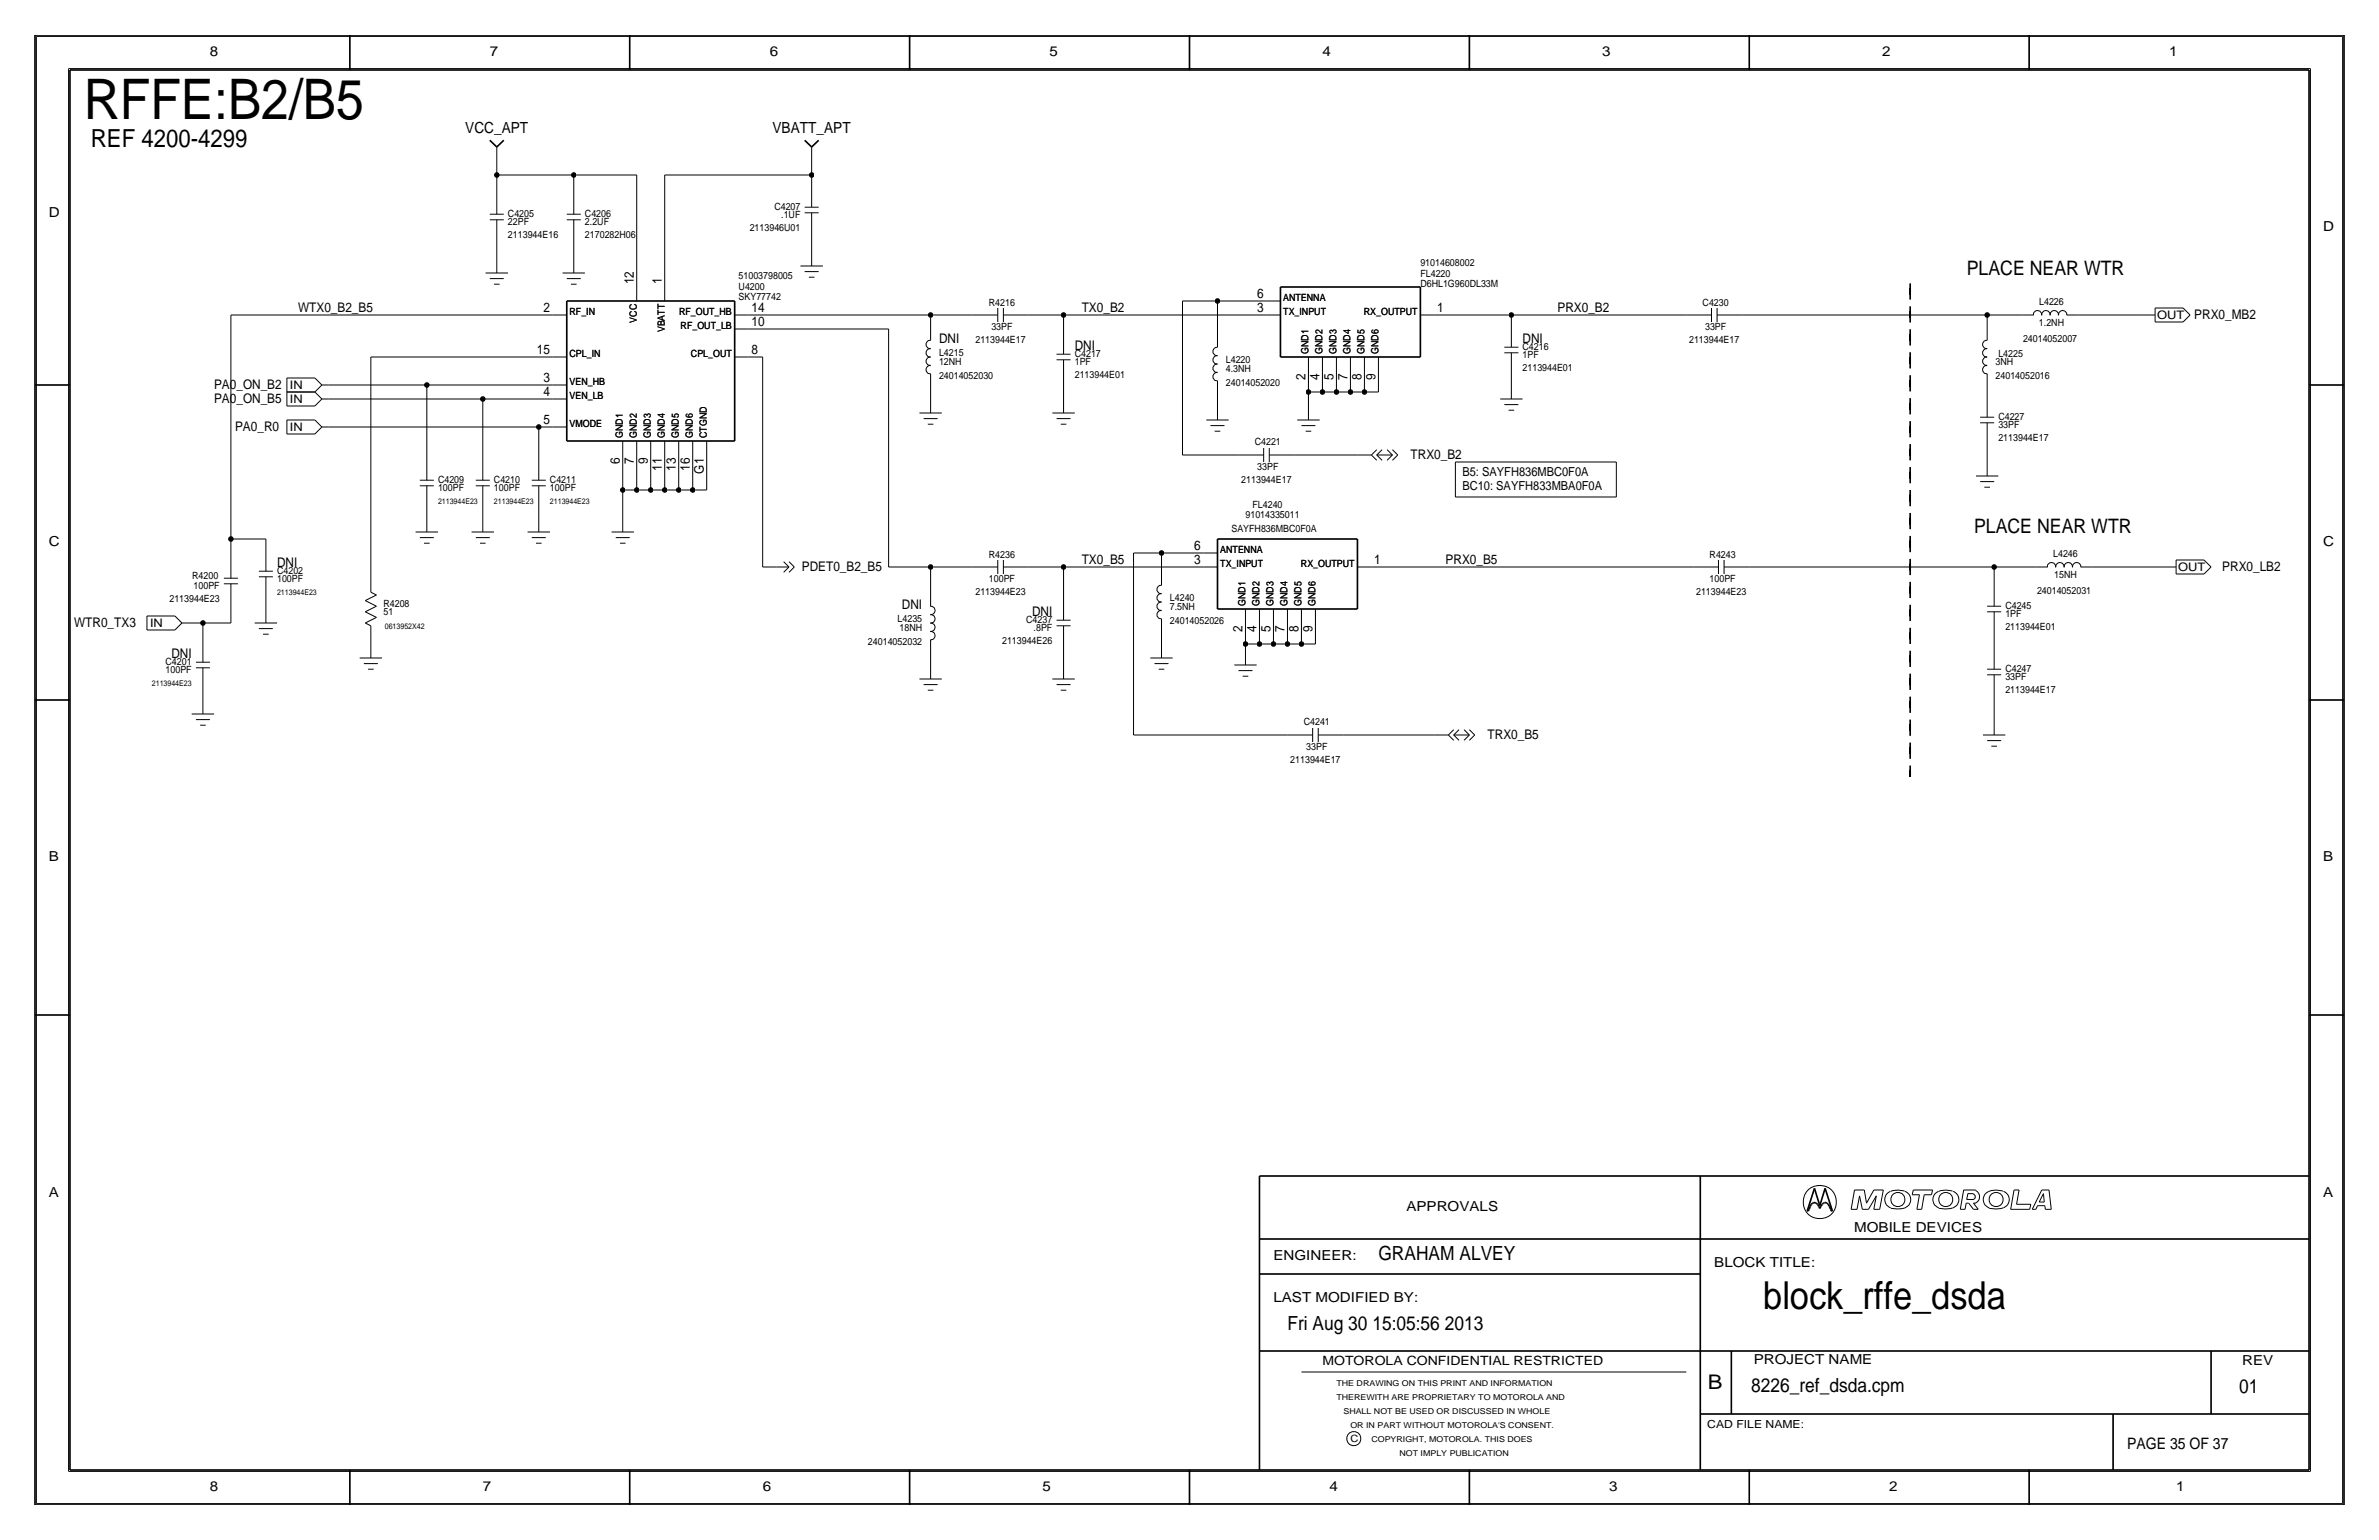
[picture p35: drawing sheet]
<svg xmlns="http://www.w3.org/2000/svg" width="432mm" height="279mm" viewBox="0 0 432 279" stroke-linecap="round" stroke-linejoin="round" font-family="sans-serif">
<defs><g id="words">
<text font-size="10.1" x="15.2" y="21.6">RFFE:B2/B5</text>
<text font-size="7" x="320" y="237.5">block_rffe_dsda</text>
<text font-size="4.5" x="16.5" y="26.7">REF 4200-4299</text>
<text font-size="3.7" x="310" y="252.1">B</text>
<g font-size="3.6">
<text x="357" y="49.8">PLACE NEAR WTR</text>
<text x="358.3" y="96.7">PLACE NEAR WTR</text>
</g>
<g font-size="3.5">
<text x="250.2" y="228.6">GRAHAM ALVEY</text>
<text x="233.7" y="241.3">Fri Aug 30 15:05:56 2013</text>
<text x="317.9" y="252.6">8226_ref_dsda.cpm</text>
<text x="406.4" y="252.7">01</text>
</g>
<text font-size="2.9" x="386.1" y="262.9">PAGE 35 OF 37</text>
<g font-size="2.8">
<text x="84.4" y="24.1">VCC_APT</text>
<text x="140.2" y="24.1">VBATT_APT</text>
</g>
<g font-size="2.5">
<text x="38.1" y="10.2">8</text>
<text x="88.9" y="10.2">7</text>
<text x="139.7" y="10.2">6</text>
<text x="190.5" y="10.2">5</text>
<text x="240" y="10.2">4</text>
<text x="290.8" y="10.2">3</text>
<text x="341.6" y="10.2">2</text>
<text x="393.7" y="10.2">1</text>
<text x="8.9" y="39.4">D</text>
<text x="421.6" y="41.9">D</text>
<text x="8.9" y="99.1">C</text>
<text x="421.6" y="99.1">C</text>
<text x="8.9" y="156.2">B</text>
<text x="421.6" y="156.2">B</text>
<text x="8.9" y="217.2">A</text>
<text x="255.3" y="219.7">APPROVALS</text>
<text x="421.6" y="217.2">A</text>
<text x="336.5" y="223.5">MOBILE DEVICES</text>
<text x="231.1" y="228.6">ENGINEER:</text>
<text x="311.1" y="229.9">BLOCK TITLE:</text>
<text x="231.1" y="236.2">LAST MODIFIED BY:</text>
<text x="318.3" y="247.5">PROJECT NAME</text>
<text x="407" y="247.6">REV</text>
<text x="38.1" y="270.5">8</text>
<text x="87.6" y="270.5">7</text>
<text x="138.4" y="270.5">6</text>
<text x="189.2" y="270.5">5</text>
<text x="241.3" y="270.5">4</text>
<text x="292.1" y="270.5">3</text>
<text x="342.9" y="270.5">2</text>
<text x="395" y="270.5">1</text>
</g>
<g font-size="2.4">
<text x="115.1" y="51.6" transform="rotate(-90 115.1 51.6)">12</text>
<text x="120.1" y="51.6" transform="rotate(-90 120.1 51.6)">1</text>
<text x="54.1" y="56.6">WTX0_B2_B5</text>
<text x="98.6" y="56.6">2</text>
<text x="136.4" y="59.2">10</text>
<text x="136.4" y="56.6">14</text>
<text x="196.3" y="56.6">TX0_B2</text>
<text x="228.2" y="56.6">3</text>
<text x="228.2" y="54.1">6</text>
<text x="260.9" y="56.6">1</text>
<text x="282.7" y="56.6">PRX0_B2</text>
<text x="398.3" y="57.9">PRX0_MB2</text>
<text x="97.4" y="64.3">15</text>
<text x="136.4" y="64.3">8</text>
<text x="170.4" y="62.2">DNI</text>
<text x="195.1" y="63.5">DNI</text>
<text x="276.4" y="62.2">DNI</text>
<text x="38.9" y="70.6">PA0_ON_B2</text>
<text x="98.6" y="71.9">4</text>
<text x="98.6" y="69.3">3</text>
<text x="237" y="69" transform="rotate(-90 237 69)">2</text>
<text x="239.5" y="69" transform="rotate(-90 239.5 69)">4</text>
<text x="242.1" y="69" transform="rotate(-90 242.1 69)">5</text>
<text x="244.6" y="69" transform="rotate(-90 244.6 69)">7</text>
<text x="247.1" y="69" transform="rotate(-90 247.1 69)">8</text>
<text x="249.7" y="69" transform="rotate(-90 249.7 69)">9</text>
<text x="38.9" y="73.2">PA0_ON_B5</text>
<text x="98.6" y="77">5</text>
<text x="42.7" y="78.2">PA0_R0</text>
<text x="256" y="83.3">TRX0_B2</text>
<text x="112.5" y="84.3" transform="rotate(-90 112.5 84.3)">6</text>
<text x="115.1" y="84.3" transform="rotate(-90 115.1 84.3)">7</text>
<text x="117.6" y="84.3" transform="rotate(-90 117.6 84.3)">9</text>
<text x="120.1" y="85.4" transform="rotate(-90 120.1 85.4)">11</text>
<text x="122.7" y="85.4" transform="rotate(-90 122.7 85.4)">13</text>
<text x="125.2" y="85.4" transform="rotate(-90 125.2 85.4)">16</text>
<text x="127.8" y="85.9" transform="rotate(-90 127.8 85.9)">G1</text>
<text x="216.7" y="99.8">6</text>
<text x="50.3" y="102.9">DNI</text>
<text x="145.5" y="103.6">PDET0_B2_B5</text>
<text x="196.3" y="102.4">TX0_B5</text>
<text x="216.7" y="102.4">3</text>
<text x="249.4" y="102.4">1</text>
<text x="262.4" y="102.4">PRX0_B5</text>
<text x="403.4" y="103.6">PRX0_LB2</text>
<text x="13.5" y="113.8">WTR0_TX3</text>
<text x="163.7" y="110.5">DNI</text>
<text x="187.3" y="111.8">DNI</text>
<text x="31.1" y="119.4">DNI</text>
<text x="225.5" y="114.7" transform="rotate(-90 225.5 114.7)">2</text>
<text x="228.1" y="114.7" transform="rotate(-90 228.1 114.7)">4</text>
<text x="230.6" y="114.7" transform="rotate(-90 230.6 114.7)">5</text>
<text x="233.2" y="114.7" transform="rotate(-90 233.2 114.7)">7</text>
<text x="235.7" y="114.7" transform="rotate(-90 235.7 114.7)">8</text>
<text x="238.3" y="114.7" transform="rotate(-90 238.3 114.7)">9</text>
<text x="270" y="134.1">TRX0_B5</text>
</g>
<g font-size="2.3">
<text x="265.4" y="88.9">BC10: SAYFH833MBA0F0A</text>
<text x="265.4" y="86.4">B5: SAYFH836MBC0F0A</text>
<text x="240" y="247.6">MOTOROLA CONFIDENTIAL RESTRICTED</text>
</g>
<g font-size="2.1">
<text x="391.5" y="58">OUT</text>
<text x="52.6" y="70.6">IN</text>
<text x="52.6" y="73.1">IN</text>
<text x="52.6" y="78.2">IN</text>
<text x="395.3" y="103.7">OUT</text>
<text x="27.2" y="113.7">IN</text>
</g>
<text font-size="2" x="309.9" y="259.1">CAD FILE NAME:</text>
<g font-size="1.8">
<text x="92.2" y="39.4">C4205</text>
<text x="92.2" y="40.9">22PF</text>
<text x="106.2" y="39.4">C4206</text>
<text x="106.2" y="40.9">2.2UF</text>
<text x="136.1" y="41.9">2113946U01</text>
<text x="140.5" y="38.1">C4207</text>
<text x="141.8" y="39.6">.1UF</text>
<text x="92.2" y="43.2">2113944E16</text>
<text x="106.2" y="43.2">2170282H06</text>
<text x="134.1" y="50.6">51003798005</text>
<text x="134.1" y="52.6">U4200</text>
<text x="257.8" y="48.2">91014608002</text>
<text x="257.8" y="52.1">D6HL1G960DL33M</text>
<text x="257.8" y="50.2">FL4220</text>
<text x="103.4" y="57.1">RF_IN</text>
<text x="115.6" y="58.5" transform="rotate(-90 115.6 58.5)">VCC</text>
<text x="123.3" y="57.1">RF_OUT_HB</text>
<text x="123.5" y="59.7">RF_OUT_LB</text>
<text x="134.1" y="54.5">SKY77742</text>
<text x="179.5" y="55.5">R4216</text>
<text x="179.9" y="59.9">33PF</text>
<text x="232.9" y="57.2">TX_INPUT</text>
<text x="232.9" y="54.6">ANTENNA</text>
<text x="247.6" y="57.2">RX_OUTPUT</text>
<text x="309" y="55.5">C4230</text>
<text x="309.5" y="59.9">33PF</text>
<text x="370.1" y="59.2">1.2NH</text>
<text x="370.1" y="55.4">L4226</text>
<text x="103.4" y="64.8">CPL_IN</text>
<text x="120.6" y="60.3" transform="rotate(-90 120.6 60.3)">VBATT</text>
<text x="125.4" y="64.8">CPL_OUT</text>
<text x="170.4" y="64.6">L4215</text>
<text x="177" y="62.2">2113944E17</text>
<text x="195.1" y="64.8">C4217</text>
<text x="222.5" y="65.8">L4220</text>
<text x="237.5" y="64.3" transform="rotate(-90 237.5 64.3)">GND1</text>
<text x="240" y="64.3" transform="rotate(-90 240 64.3)">GND2</text>
<text x="242.6" y="64.3" transform="rotate(-90 242.6 64.3)">GND3</text>
<text x="245.1" y="64.3" transform="rotate(-90 245.1 64.3)">GND4</text>
<text x="247.6" y="64.3" transform="rotate(-90 247.6 64.3)">GND5</text>
<text x="250.2" y="64.3" transform="rotate(-90 250.2 64.3)">GND6</text>
<text x="276.4" y="65">1PF</text>
<text x="276.4" y="63.5">C4216</text>
<text x="306.6" y="62.2">2113944E17</text>
<text x="362.7" y="64.8">L4225</text>
<text x="367.2" y="62">24014052007</text>
<text x="103.4" y="69.8">VEN_HB</text>
<text x="170.4" y="68.8">24014052030</text>
<text x="170.4" y="66.3">12NH</text>
<text x="195.1" y="66.3">1PF</text>
<text x="195.1" y="68.6">2113944E01</text>
<text x="222.5" y="70.1">24014052020</text>
<text x="222.5" y="67.6">4.3NH</text>
<text x="276.4" y="67.3">2113944E01</text>
<text x="362.2" y="66.3">3NH</text>
<text x="362.2" y="68.8">24014052016</text>
<text x="103.4" y="72.4">VEN_LB</text>
<text x="103.4" y="77.5">VMODE</text>
<text x="362.7" y="76.2">C4227</text>
<text x="362.7" y="77.7">33PF</text>
<text x="113" y="79.5" transform="rotate(-90 113 79.5)">GND1</text>
<text x="115.6" y="79.5" transform="rotate(-90 115.6 79.5)">GND2</text>
<text x="118.1" y="79.5" transform="rotate(-90 118.1 79.5)">GND3</text>
<text x="120.6" y="79.5" transform="rotate(-90 120.6 79.5)">GND4</text>
<text x="123.2" y="79.5" transform="rotate(-90 123.2 79.5)">GND5</text>
<text x="125.7" y="79.5" transform="rotate(-90 125.7 79.5)">GND6</text>
<text x="128.3" y="79.5" transform="rotate(-90 128.3 79.5)">CTGND</text>
<text x="227.8" y="80.8">C4221</text>
<text x="362.7" y="80">2113944E17</text>
<text x="79.5" y="87.6">C4209</text>
<text x="79.5" y="89.2">100PF</text>
<text x="89.7" y="89.2">100PF</text>
<text x="89.7" y="87.6">C4210</text>
<text x="99.8" y="87.6">C4211</text>
<text x="99.8" y="89.2">100PF</text>
<text x="225.3" y="87.6">2113944E17</text>
<text x="228.2" y="85.3">33PF</text>
<text x="226.1" y="93.9">91014335011</text>
<text x="227.3" y="92.2">FL4240</text>
<text x="179.5" y="101.2">R4236</text>
<text x="221.5" y="100.3">ANTENNA</text>
<text x="223.5" y="96.5">SAYFH836MBC0F0A</text>
<text x="310.3" y="101.2">R4243</text>
<text x="372.7" y="101.1">L4246</text>
<text x="34.9" y="105.1">R4200</text>
<text x="35.1" y="106.9">100PF</text>
<text x="50.3" y="105.7">100PF</text>
<text x="50.3" y="104.1">C4202</text>
<text x="177" y="107.9">2113944E23</text>
<text x="179.5" y="105.7">100PF</text>
<text x="221.5" y="102.9">TX_INPUT</text>
<text x="236.1" y="102.9">RX_OUTPUT</text>
<text x="307.9" y="108">2113944E23</text>
<text x="310.3" y="105.7">100PF</text>
<text x="369.7" y="107.7">24014052031</text>
<text x="372.8" y="104.9">15NH</text>
<text x="30.8" y="109.2">2113944E23</text>
<text x="69.6" y="111.6">51</text>
<text x="69.6" y="110.1">R4208</text>
<text x="162.9" y="112.8">L4235</text>
<text x="186.3" y="113">C4237</text>
<text x="212.3" y="113.3">24014052026</text>
<text x="212.3" y="109">L4240</text>
<text x="212.3" y="110.7">7.5NH</text>
<text x="226.1" y="110" transform="rotate(-90 226.1 110)">GND1</text>
<text x="228.6" y="110" transform="rotate(-90 228.6 110)">GND2</text>
<text x="231.1" y="110" transform="rotate(-90 231.1 110)">GND3</text>
<text x="233.7" y="110" transform="rotate(-90 233.7 110)">GND4</text>
<text x="236.2" y="110" transform="rotate(-90 236.2 110)">GND5</text>
<text x="238.8" y="110" transform="rotate(-90 238.8 110)">GND6</text>
<text x="364" y="110.5">C4245</text>
<text x="364" y="112">1PF</text>
<text x="157.5" y="117.1">24014052032</text>
<text x="163.3" y="114.6">18NH</text>
<text x="181.9" y="116.8">2113944E26</text>
<text x="187.6" y="114.6">.8PF</text>
<text x="364" y="114.3">2113944E01</text>
<text x="30.1" y="120.6">C4201</text>
<text x="30.1" y="122.2">100PF</text>
<text x="364" y="121.9">C4247</text>
<text x="364" y="125.7">2113944E17</text>
<text x="364" y="123.4">33PF</text>
<text x="236.6" y="131.6">C4241</text>
<text x="237.1" y="136.1">33PF</text>
<text x="234.2" y="138.4">2113944E17</text>
<text x="245.1" y="261.6">C</text>
</g>
<g font-size="1.5">
<text x="242.6" y="251.5">THE DRAWING ON THIS PRINT AND INFORMATION</text>
<text x="242.6" y="254">THEREWITH ARE PROPRIETARY TO MOTOROLA AND</text>
<text x="243.8" y="256.5">SHALL NOT BE USED OR DISCUSSED IN WHOLE</text>
<text x="245.1" y="259.1">OR IN PART WITHOUT MOTOROLA'S CONSENT.</text>
<text x="248.9" y="261.6">COPYRIGHT, MOTOROLA. THIS DOES</text>
<text x="254" y="264.2">NOT IMPLY PUBLICATION</text>
</g>
<g font-size="1.4">
<text x="79.5" y="91.4">2113944E23</text>
<text x="89.7" y="91.4">2113944E23</text>
<text x="99.8" y="91.4">2113944E23</text>
<text x="50.3" y="107.9">2113944E23</text>
<text x="69.8" y="114.1">0613952X42</text>
<text x="27.6" y="124.5">2113944E23</text>
</g>
</g></defs>
<g fill="none" stroke="#000" stroke-width=".3">
<path d="M6.3 6.3v266.7zM6.4 6.3h419zM12.7 12.7h406.4zM12.7 12.7v254zM63.5 6.3v6.4zM114.3 6.3v6.4zM165.1 6.3v6.4zM215.9 6.3v6.4zM266.7 6.3v6.4zM317.5 6.3v6.4zM368.3 6.3v6.4zM419.1 12.7v254z"/>
<path d="M425.4 6.3v266.7zM88.9 25.5l1.3 1.2zM90.2 26.7l1.2-1.2zM146.1 25.5l1.2 1.2zM147.3 26.7l1.3-1.2zM102.9 54.6v25.4zM102.9 54.6h30.5zM133.3 54.6v25.4zM232.4 52.1v12.7zM232.4 52.1h25.4zM257.8 52.1v12.7zM6.3 69.8h6.4z"/>
<path d="M232.4 64.8h25.4zM419.1 69.8h6.3zM102.9 80h30.4zM221 97.8v12.7zM221 97.8h25.4zM246.4 97.8v12.7zM221 110.5h25.4zM6.3 127h6.4zM419.1 127h6.3zM6.3 184.1h6.4zM419.1 184.1h6.3zM228.6 213.4v53.3z"/>
<path d="M228.6 213.4h190.5zM308.6 213.4v53.3zM328 219.7h.2zM328.4 219.4l-.2 .3zM328.6 218.8l-.2 .6zM328.8 218.5l-.2 .3zM329 218.3l.2-.1zM329 218.3l-.2 .2zM329.2 218.2h.2zM329.3 215.6l-1.3 4.1zM329.3 215.6l1 3.1zM329.4 218.2l.2 .1z"/>
<path d="M329.6 218.3l.3 .2zM329.9 218.5l.2 .3zM330.1 218.8l.2 .5zM330.5 218.8l-.2 .5zM330.8 218.5l-.3 .3zM331 218.3l-.2 .2zM331 218.3l.2-.1zM331.2 218.2h.2zM331.3 215.6l1.3 4.1zM331.3 215.6l-1 3.1zM331.4 218.2l.2 .1zM331.6 218.3l.2 .2z"/>
<path d="M331.8 218.5l.2 .3zM332 218.8l.3 .6zM332.3 219.4l.1 .3zM332.4 219.7h.2zM228.6 231.1h80zM228.6 224.8h190.5zM228.6 245.1h190.5zM308.6 256.5h110.5zM314.2 245.1v11.4zM383.5 256.5v10.2zM401.3 245.1v11.4zM6.4 273h419z"/>
<path d="M12.7 266.7h406.4zM63.5 266.7v6.3zM114.3 266.7v6.3zM165.1 266.7v6.3zM215.9 266.7v6.3zM266.7 266.7v6.3zM317.5 266.7v6.3zM368.3 266.7v6.3z"/>
</g>
<g fill="none" stroke="#000" stroke-width=".18">
<path d="M6.6 6.6h418.6zM6.6 6.6v266.2zM12.4 12.4v254.6zM12.4 12.4h407zM419.4 12.4v254.6zM425.2 6.6v266.2zM88.9 39.9h2.5zM88.9 38.9h2.5zM90.2 31.8h13.9zM90.2 29.2v2.5zM90.2 31.8v2.5zM90.2 26.7v2.5z"/>
<path d="M90.2 39.9v4.5zM90.2 34.3v4.6zM102.9 38.9h2.5zM102.9 39.9h2.5zM104.1 31.8h11.5zM104.1 31.8v2.5zM104.1 39.9v4.5zM104.1 34.3v4.6zM115.6 31.7v20.4zM120.6 31.7v20.4zM120.7 31.8h26.6zM146 37.6h2.6z"/>
<path d="M146.1 38.6h2.5zM147.3 31.8v1.2zM147.3 29.2v2.5zM147.3 26.7v2.5zM147.3 38.6v4.6zM147.3 33v4.6zM41.9 57.2h58.4zM41.9 57.2v40.6zM88.1 49.5h4.1zM88.9 50.5h2.5zM89.7 51.6h1zM90.2 44.4v2.6z"/>
<path d="M90.2 47v2.5zM100.3 57.2h2.6zM102.1 49.5h4.1zM102.9 50.5h2.5zM103.6 51.6h1zM104.1 44.4v2.6zM104.1 47v2.5zM115.6 52.1v2.5zM120.6 52.1v2.5zM133.4 57.2h2.5zM133.4 59.7h2.5zM135.9 57.2h33z"/>
<path d="M135.9 59.7h25.4zM145.3 48.3h4.1zM146.1 49.3h2.5zM146.8 50.3h1zM147.3 43.2v2.5zM147.3 45.7v2.6zM161.3 59.7v43.2zM168.9 57.2h7.6zM168.9 57.2v2.5zM168.9 59.7v2zM176.5 57.2h4.6zM181.1 55.9v2.5z"/>
<path d="M182.1 57.2h4.6zM182.1 55.9v2.5zM186.7 57.2h6.3zM193 57.2h36.9zM193 57.2v2.5zM193 59.7v4.6zM214.6 54.6v27.9zM214.6 54.6h6.4zM221 54.6h8.9zM221 54.6v6.4zM229.9 57.2h2.5zM229.9 54.6h2.5z"/>
<path d="M257.8 57.2h2.5zM260.3 57.2h14zM274.3 57.2h31.8zM274.3 57.1v1.3zM274.3 58.4v4.6zM306.1 57.2h4.5zM310.6 55.9v2.5zM311.7 57.2h4.5zM311.7 55.9v2.5zM316.2 57.2h44.5zM360.7 57.2h6.3zM360.7 57.2v2.5z"/>
<path d="M360.7 59.7v2zM367 57.2h2.1zM369.1 57.2a.75 .75 0 0 1 .7-.9 .75 .75 0 0 1 .7 .9M370.6 57.2a.75 .75 0 0 1 .7-.9 .75 .75 0 0 1 .8 .9M372.1 57.2a.75 .75 0 0 1 .7-.9 .75 .75 0 0 1 .8 .9M373.6 57.2a.75 .75 0 0 1 .8-.9 .75 .75 0 0 1 .7 .9M375.2 57.2h2zM377.2 57.2h11.4zM388.6 57.2h2.6zM391.2 55.9h5zM391.2 58.4h5zM391.2 55.9v2.5z"/>
<path d="M396.2 55.9l1.3 1.3zM397.5 57.2l-1.3 1.2zM52.1 76.2h5.1zM52.1 76.2v2.5zM52.1 78.7h5.1zM52.1 71.1h5.1zM52.1 71.1v2.6zM52.1 73.7h5.1zM52.1 68.6h5.1zM52.1 68.6v2.5zM57.1 76.2l1.3 1.3zM57.1 71.1l1.3 1.3z"/>
<path d="M57.1 68.6l1.3 1.3zM58.4 77.5h1.3zM58.4 72.4h1.3zM58.4 69.8h1.3zM58.4 77.5l-1.2 1.2zM58.4 72.4l-1.2 1.3zM58.4 69.8l-1.2 1.3zM59.7 77.5h38.1zM59.7 72.4h27.9zM59.7 69.8h17.8zM67.3 64.8h33zM67.3 64.8v40.6z"/>
<path d="M77.5 69.8h22.8zM77.5 69.8v12.7zM87.6 72.4h12.7zM87.6 72.4v10.1zM97.8 77.5h2.5zM97.8 77.5v5zM100.3 72.4h2.6zM100.3 69.8h2.6zM100.3 77.5h2.6zM100.3 64.8h2.6zM133.4 64.8h2.5zM135.9 64.8h2.5z"/>
<path d="M138.4 64.8v38.1zM166.9 74.9h4zM167.6 75.9h2.6zM168.4 77h1zM168.9 69.8v2.6zM168.9 72.4v2.5zM168.9 67.8v2zM168.9 61.8a.74 .74 0 0 0-.8 .7 .74 .74 0 0 0 .8 .7M168.9 64.8a.74 .74 0 0 0-.8 .8 .74 .74 0 0 0 .8 .7M168.9 66.3a.74 .74 0 0 0-.8 .8 .74 .74 0 0 0 .8 .7M168.9 63.3a.74 .74 0 0 0-.8 .7 .74 .74 0 0 0 .8 .8M191 74.9h4.1z"/>
<path d="M191.8 65.3h2.5zM191.8 64.3h2.5zM191.8 75.9h2.5zM192.5 77h1zM193 69.9v2.5zM193 65.3v4.5zM193 72.4v2.5zM218.9 76.2h4.1zM219.7 77.2h2.5zM220.5 78.2h1zM221 71.1v2.6zM221 73.7v2.5z"/>
<path d="M221 69.1v2zM221 61v2zM221 63a.74 .74 0 0 0-.9 .8 .74 .74 0 0 0 .9 .7M221 66.1a.74 .74 0 0 0-.9 .7 .74 .74 0 0 0 .9 .8M221 67.6a.74 .74 0 0 0-.9 .8 .74 .74 0 0 0 .9 .7M221 64.6a.74 .74 0 0 0-.9 .7 .74 .74 0 0 0 .9 .7M235.5 76.2h4zM236.2 77.2h2.6zM237 78.2h1zM237.5 67.3v3.8zM237.5 71.1v2.6zM237.5 64.8v2.5z"/>
<path d="M237.5 73.7v2.5zM237.5 71.1h2.5zM240 71.1h2.6zM240 67.3v3.8zM240 64.8v2.5zM242.6 67.3v3.8zM242.6 64.8v2.5zM242.6 71.1h2.5zM245.1 67.3v3.8zM245.1 64.8v2.5zM245.1 71.1h2.5zM247.6 67.3v3.8z"/>
<path d="M247.6 64.8v2.5zM247.7 71.1h2.5zM250.2 67.3v3.8zM250.2 64.8v2.5zM272.3 72.4h4.1zM273 64h2.6zM273.1 73.4h2.5zM273.1 63h2.5zM273.8 74.4h1zM274.3 68.6v1.2zM274.3 69.9v2.5zM274.3 64v4.6z"/>
<path d="M359.4 76.7h2.5zM359.4 75.7h2.5zM360.7 69.8v1.3zM360.7 76.7v4.6zM360.7 71.1v4.6zM360.7 67.8v2zM360.7 61.8a.74 .74 0 0 0-.9 .7 .74 .74 0 0 0 .9 .7M360.7 64.8a.74 .74 0 0 0-.9 .8 .74 .74 0 0 0 .9 .7M360.7 66.3a.74 .74 0 0 0-.9 .8 .74 .74 0 0 0 .9 .7M360.7 63.3a.74 .74 0 0 0-.9 .7 .74 .74 0 0 0 .9 .8M41.9 97.8h6.4zM41.9 97.8v2.5z"/>
<path d="M48.3 97.8v1.3zM48.3 99.1v4.5zM75.4 96.5h4.1zM76.2 87.1h2.5zM76.2 97.5h2.5zM76.2 88.1h2.5zM77 98.6h1zM77.5 92.7v1.3zM77.5 88.1v4.6zM77.5 82.6v4.5zM77.5 94v2.5zM85.6 96.5h4.1z"/>
<path d="M86.4 87.1h2.5zM86.4 97.5h2.5zM86.4 88.1h2.5zM87.1 98.6h1zM87.6 92.7v1.3zM87.6 88.1v4.6zM87.6 82.6v4.5zM87.6 94v2.5zM95.8 96.5h4zM96.5 87.1h2.6zM96.5 97.5h2.6zM96.5 88.1h2.6z"/>
<path d="M97.3 98.6h1zM97.8 92.7v1.3zM97.8 88.1v4.6zM97.8 82.6v4.5zM97.8 94v2.5zM111 96.5h4.1zM111.8 97.5h2.5zM112.5 98.6h1zM113 88.9h2.6zM113 82.6v6.3zM113 88.9v5.1zM113 94v2.5z"/>
<path d="M113 80v2.5zM115.6 88.9h2.5zM115.6 82.5v6.4zM115.6 80v2.5zM118.1 88.9h2.5zM118.1 82.5v6.4zM118.1 80v2.5zM120.6 88.9h2.6zM120.6 82.5v6.4zM120.6 80v2.5zM123.2 88.9h2.5zM123.2 82.5v6.4z"/>
<path d="M123.2 80v2.5zM125.7 88.9h2.6zM125.7 82.5v6.4zM125.7 80v2.5zM128.3 82.6v6.3zM128.3 80v2.5zM214.6 82.5h10.2zM224.8 82.5h4.6zM229.4 81.3v2.5zM230.4 82.5h4.5zM230.4 81.3v2.5zM234.9 82.5h11.5z"/>
<path d="M246.4 82.5h2.5zM248.9 82.5l1-.9zM248.9 82.6l1 .9zM249.9 82.5l1-.9zM249.9 82.5h2.8zM249.9 82.6l1 .9zM251.8 83.5l.9-.9zM251.8 81.6l.9 .9zM252.7 81.6l1 .9zM252.7 83.5l1-.9zM264.2 83.8h29.2zM264.2 90.2h29.2z"/>
<path d="M264.2 83.8v6.4zM293.4 83.8v6.4zM358.6 86.4h4.1zM359.4 87.4h2.5zM360.2 88.4h1zM360.7 81.3v2.5zM360.7 83.8v2.6zM26.7 111.8h5zM26.7 111.8v2.5zM26.7 114.3h5zM31.7 111.8l1.3 1.2zM33 113h1.3z"/>
<path d="M33 113l-1.3 1.3zM34.3 113h2.5zM36.8 113h5.1zM36.8 113v2.6zM36.8 115.6v4.5zM40.6 104.9h2.6zM40.6 105.9h2.6zM41.9 110.5v2.5zM41.9 105.9v4.6zM41.9 100.3v4.6zM46.2 113h4.1zM47 114h2.5z"/>
<path d="M47 103.6h2.5zM47 104.6h2.5zM47.8 115.1h1zM48.3 109.2v1.3zM48.3 110.5v2.5zM48.3 104.6v4.6zM65.3 119.4h4zM66.3 109l2 1zM66.3 113l2-1zM66.3 111l2-1zM66.3 111l2 1zM66.3 109l2-1z"/>
<path d="M66.3 113l1 .5zM67.3 107.4l1 .5zM67.3 115.6v1.2zM67.3 105.4v2zM67.3 113.5v2.1zM67.3 116.8v2.6zM138.4 102.9h2.6zM141 102.9h2.2zM142.2 101.9l1 1zM142.2 103.8l1-.9zM143.2 101.9l1 1zM143.2 103.8l1-.9z"/>
<path d="M161.3 102.9h7.6zM168.9 110a.75 .75 0 0 1 .8 .8 .75 .75 0 0 1-.8 .7M168.9 113.1a.75 .75 0 0 1 .8 .7 .75 .75 0 0 1-.8 .8M168.9 114.6a.75 .75 0 0 1 .8 .7 .75 .75 0 0 1-.8 .8M168.9 111.6a.75 .75 0 0 1 .8 .7 .75 .75 0 0 1-.8 .7M168.9 118.1v2.6zM168.9 102.9v5zM168.9 116.1v2zM168.9 108v2zM168.9 102.9h7.6zM176.5 102.9h4.6zM181.1 101.6v2.5z"/>
<path d="M182.1 102.9h4.6zM182.1 101.6v2.5zM186.7 102.9h6.3zM191.8 112.5h2.5zM191.8 113.5h2.5zM193 118.1v2.6zM193 102.9h25.4zM193 102.9v5zM193 113.5v4.6zM193 107.9v4.6zM205.7 100.3v33zM205.7 100.3h5.1z"/>
<path d="M208.8 119.4h4.1zM210.8 114.3v2.5zM210.8 100.3v3.8zM210.8 116.8v2.6zM210.8 112.3v2zM210.8 104.1v2.1zM210.8 106.2a.74 .74 0 0 0-.8 .8 .74 .74 0 0 0 .8 .7M210.8 109.3a.74 .74 0 0 0-.8 .7 .74 .74 0 0 0 .8 .7M210.8 110.8a.74 .74 0 0 0-.8 .7 .74 .74 0 0 0 .8 .8M210.8 107.7a.74 .74 0 0 0-.8 .8 .74 .74 0 0 0 .8 .7M210.8 100.3h7.6zM218.4 102.9h2.6z"/>
<path d="M218.4 100.3h2.6zM226.1 113v3.8zM226.1 116.8v1.3zM226.1 118.1v2.6zM226.1 110.5v2.5zM226.1 116.8h2.5zM228.6 113v3.8zM228.6 110.5v2.5zM228.6 116.8h2.5zM231.1 113v3.8zM231.1 110.5v2.5zM231.1 116.8h2.6z"/>
<path d="M233.7 116.8h2.5zM233.7 113v3.8zM233.7 110.5v2.5zM236.2 113v3.8zM236.2 110.5v2.5zM236.2 116.8h2.6zM238.8 113v3.8zM238.8 110.5v2.5zM246.4 102.9h2.5zM248.9 102.9h58.4zM307.3 102.9h4.6zM311.9 101.6v2.5z"/>
<path d="M312.9 102.9h4.6zM312.9 101.6v2.5zM317.5 102.9h44.4zM360.7 110h2.5zM360.7 111h2.5zM361.9 102.9h7.7zM361.9 102.9v2.5zM361.9 115.6v1.2zM361.9 116.8v4.6zM361.9 111v4.6zM361.9 105.4v4.6zM369.6 102.9h2z"/>
<path d="M371.6 102.9a.75 .75 0 0 1 .7-.8 .75 .75 0 0 1 .8 .8M373.1 102.9a.75 .75 0 0 1 .8-.8 .75 .75 0 0 1 .7 .8M374.7 102.9a.75 .75 0 0 1 .7-.8 .75 .75 0 0 1 .7 .8M376.2 102.9a.75 .75 0 0 1 .7-.8 .75 .75 0 0 1 .7 .8M377.7 102.9h2zM379.7 102.9h12.7zM392.4 102.9h2.6zM395 101.6h5zM395 104.1h5zM395 101.6v2.5zM400 101.6l1.3 1.3zM401.3 102.9l-1.3 1.2z"/>
<path d="M34.8 129.5h4.1zM35.6 130.6h2.5zM35.6 121.2h2.5zM35.6 120.1h2.5zM36.3 131.6h1zM36.8 125.7v1.3zM36.8 127v2.5zM36.8 121.2v4.5zM66 120.4h2.6zM66.8 121.4h1zM166.9 123.2h4zM167.6 124.2h2.6z"/>
<path d="M168.4 125.2h1zM168.9 120.7v2.5zM191 123.2h4.1zM191.8 124.2h2.5zM192.5 125.2h1zM193 120.7v2.5zM205.7 133.3h28zM209.6 120.4h2.5zM210.3 121.4h1zM224 120.7h4.1zM224.8 121.7h2.5zM225.6 122.7h1z"/>
<path d="M233.7 133.3h4.6zM238.3 132.1v2.5zM239.3 133.3h4.5zM239.3 132.1v2.5zM243.8 133.3h16.6zM260.3 133.3h2.6zM262.9 133.3l1 1zM262.9 133.3l1-.9zM263.9 133.3l.9-.9zM263.9 133.3h2.8zM263.9 133.3l.9 1zM265.7 134.3l1-1z"/>
<path d="M265.7 132.4l1 .9zM266.7 134.3l1-1zM266.7 132.4l1 .9zM359.9 133.3h4.1zM360.7 134.4h2.5zM360.7 121.4h2.5zM360.7 122.4h2.5zM361.4 135.4h1.1zM361.9 127v3.8zM361.9 130.8v2.5zM361.9 122.4v4.6zM336 219.4h1.1z"/>
<path d="M336.6 215.9h1.8zM336.6 215.9l-.6 3.5zM337.5 217l-.4 2.4zM337.5 217l.5 2.4zM338 219.4h1.1zM338.4 215.9l.4 2.4zM340.1 219.4h1.1zM340.1 215.9h1.7zM340.1 215.9l-1.3 2.4zM340.6 217l-1.5 2.4zM340.6 217l-.5 2.4zM341.8 215.9l-.6 3.5z"/>
<path d="M343.1 216.2a1.6 1.6 0 0 0-1 1.5 1.6 1.6 0 0 0 1.1 1.5M345.7 216.1h-.2a4 4 0 0 0-2.3 .1M345.7 216.2a1.59 1.59 0 0 1 1.1 1.5 1.59 1.59 0 0 1-1.1 1.5 5.1 5.1 0 0 1-2.5 0M347.1 216.8h1.3zM347.3 215.9l-.2 .9zM347.3 215.9h3.5zM347.9 219.4h.9zM348.4 216.8l-.5 2.6zM349.2 216.8l-.4 2.6zM349.2 216.8h1.4zM350.8 215.9l-.2 .9zM354.4 216.1a3.1 3.1 0 0 0-3.3 .7 1.62 1.62 0 0 0 .8 2.4"/>
<path d="M354.4 219.2a5.1 5.1 0 0 1-2.5 0M354.5 216.2a1.59 1.59 0 0 1 1 1.5 1.59 1.59 0 0 1-1 1.5M355.8 219.4h.9zM356.4 215.9l-.6 3.5zM356.4 215.9h2.2zM356.9 218.3l-.2 1.1zM356.9 218.3h.4zM357 217.6h1.2zM357.2 216.6l-.2 1zM357.2 216.6h1zM357.3 218.3l.9 1.1zM358.1 216.7a.5 .5 0 0 1 .4 .4 .5 .5 0 0 1-.4 .5"/>
<path d="M358.2 219.4h.9zM358.2 218.3l.9 1.1zM358.2 218.3h.4zM358.5 216a1.24 1.24 0 0 1 .8 1.1 1.24 1.24 0 0 1-.8 1.2M363.5 216.1a3.1 3.1 0 0 0-3.3 .7 1.62 1.62 0 0 0 .8 2.4M363.6 219.2a5.1 5.1 0 0 1-2.6 0M363.6 216.2a1.59 1.59 0 0 1 1.1 1.5 1.59 1.59 0 0 1-1.1 1.5M364.9 219.4h3.5zM365.6 215.9h.9zM365.6 215.9l-.7 3.5zM366 218.5h2.6zM366.5 215.9l-.5 2.6z"/>
<path d="M368.6 218.5l-.2 .9zM368.9 219.4h.6zM369.8 218.7h1.3zM369.8 218.7l-.3 .7zM370.1 218.1h.9zM370.6 215.9l-1.7 3.5zM370.6 215.9h1.3zM370.9 216.6l-.8 1.5zM370.9 216.6l.1 1.5zM371.1 218.7l.1 .7zM371.2 219.4h1.1zM371.9 215.9l.4 3.5z"/>
<path d="M236.2 248.9h69.9zM6.6 272.8h418.6zM12.4 267h407z"/>
<circle cx="330.3" cy="218.1" r="3"/>
<circle cx="344.5" cy="217.6" r="1.28"/>
<circle cx="353.2" cy="217.6" r="1.28"/>
<circle cx="362.3" cy="217.6" r="1.28"/>
<circle cx="245.7" cy="261" r="1.28"/>
</g>
<path d="M346.7 50.8v90.2z" fill="none" stroke="#000" stroke-width=".3" stroke-dasharray="2.1" stroke-linecap="butt"/>
<g fill="#000" stroke="#000" stroke-width=".18">
<circle cx="90.2" cy="31.8" r=".41"/>
<circle cx="104.1" cy="31.8" r=".41"/>
<circle cx="147.3" cy="31.8" r=".41"/>
<circle cx="168.9" cy="57.2" r=".41"/>
<circle cx="193" cy="57.2" r=".41"/>
<circle cx="221" cy="54.6" r=".41"/>
<circle cx="274.3" cy="57.2" r=".41"/>
<circle cx="360.7" cy="57.2" r=".41"/>
<circle cx="77.5" cy="69.9" r=".41"/>
<circle cx="87.6" cy="72.4" r=".41"/>
<circle cx="97.8" cy="77.5" r=".41"/>
<circle cx="237.5" cy="71.1" r=".41"/>
<circle cx="240" cy="71.1" r=".41"/>
<circle cx="242.6" cy="71.1" r=".41"/>
<circle cx="245.1" cy="71.1" r=".41"/>
<circle cx="247.6" cy="71.1" r=".41"/>
<circle cx="41.9" cy="97.8" r=".41"/>
<circle cx="113" cy="88.9" r=".41"/>
<circle cx="115.6" cy="88.9" r=".41"/>
<circle cx="118.1" cy="88.9" r=".41"/>
<circle cx="120.6" cy="88.9" r=".41"/>
<circle cx="123.2" cy="88.9" r=".41"/>
<circle cx="125.7" cy="88.9" r=".41"/>
<circle cx="36.8" cy="113" r=".41"/>
<circle cx="168.9" cy="102.9" r=".41"/>
<circle cx="193" cy="102.9" r=".41"/>
<circle cx="210.8" cy="100.3" r=".41"/>
<circle cx="226.1" cy="116.8" r=".41"/>
<circle cx="228.6" cy="116.8" r=".41"/>
<circle cx="231.1" cy="116.8" r=".41"/>
<circle cx="233.7" cy="116.8" r=".41"/>
<circle cx="236.2" cy="116.8" r=".41"/>
<circle cx="361.9" cy="102.9" r=".41"/>
</g>
<use href="#words"/>
</svg>
